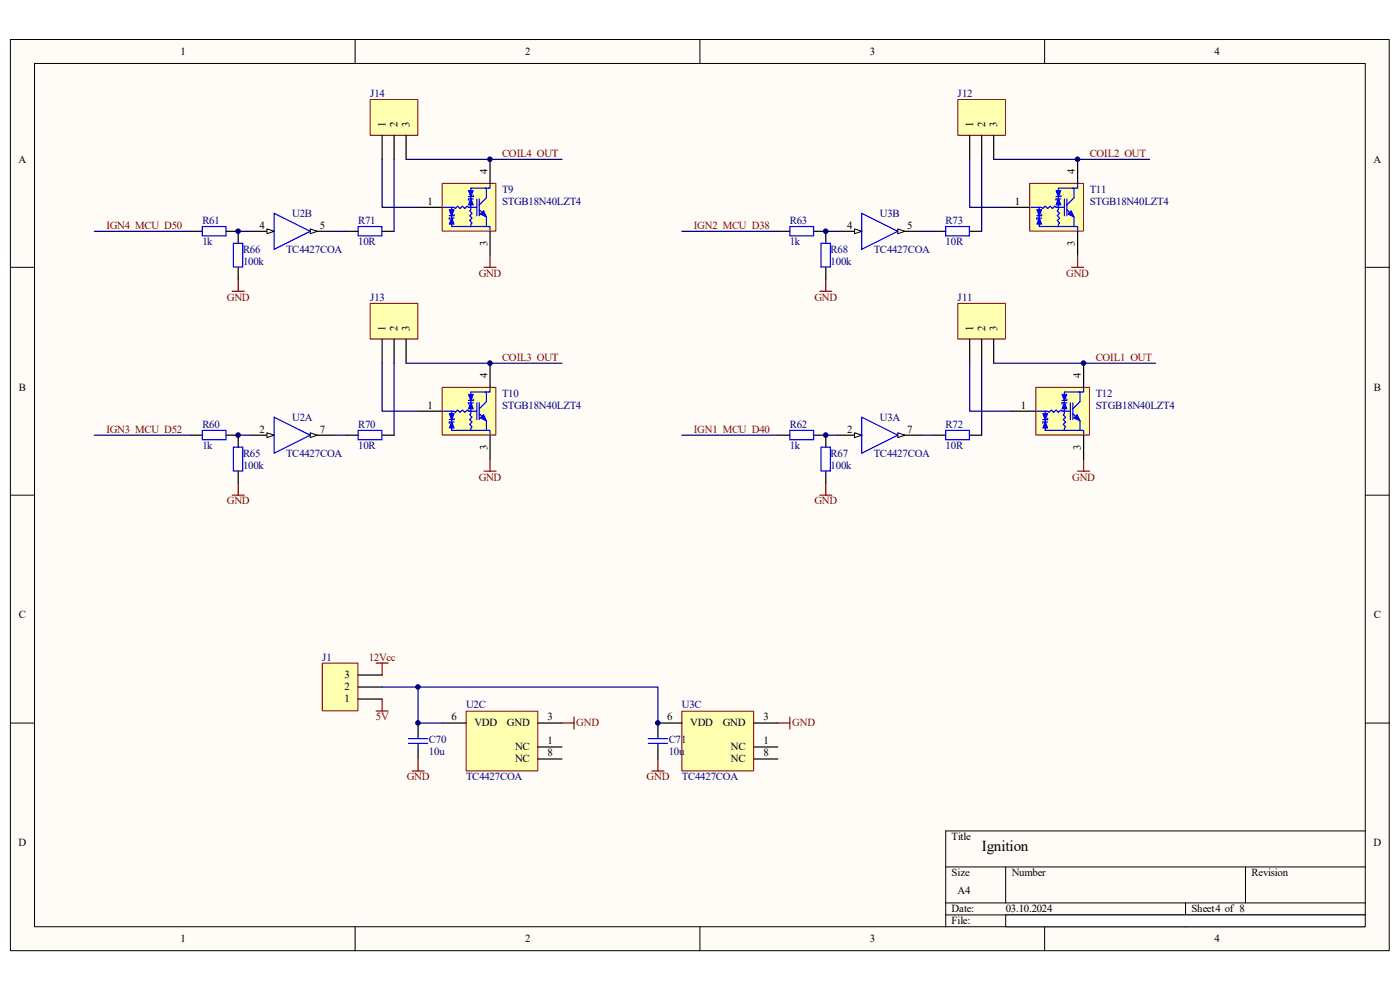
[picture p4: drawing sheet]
<svg xmlns="http://www.w3.org/2000/svg" width="297mm" height="210mm" viewBox="0 0 297 210" stroke-linecap="round" stroke-linejoin="round" font-family="sans-serif">
<defs><g id="words">
<text font-size="3.2" x="208.3" y="180.6">Ignition</text>
<g font-size="2.3">
<text x="38.3" y="11.6">1</text>
<text x="111.4" y="11.6">2</text>
<text x="184.5" y="11.6">3</text>
<text x="257.7" y="11.6">4</text>
<text x="81.8" y="26.9" transform="rotate(-90 81.8 26.9)">1</text>
<text x="84.3" y="26.9" transform="rotate(-90 84.3 26.9)">2</text>
<text x="86.9" y="26.9" transform="rotate(-90 86.9 26.9)">3</text>
<text x="206.5" y="26.9" transform="rotate(-90 206.5 26.9)">1</text>
<text x="209" y="26.9" transform="rotate(-90 209 26.9)">2</text>
<text x="211.5" y="26.9" transform="rotate(-90 211.5 26.9)">3</text>
<text x="3.9" y="34.5">A</text>
<text x="291.4" y="34.5">A</text>
<text x="103.4" y="36.9" transform="rotate(-90 103.4 36.9)">4</text>
<text x="228.1" y="36.9" transform="rotate(-90 228.1 36.9)">4</text>
<text x="90.7" y="43.4">1</text>
<text x="215.3" y="43.4">1</text>
<text x="55" y="48.5">4</text>
<text x="67.8" y="48.5">5</text>
<text x="103.4" y="52.2" transform="rotate(-90 103.4 52.2)">3</text>
<text x="179.7" y="48.5">4</text>
<text x="192.5" y="48.5">5</text>
<text x="228.1" y="52.2" transform="rotate(-90 228.1 52.2)">3</text>
<text x="81.8" y="70.2" transform="rotate(-90 81.8 70.2)">1</text>
<text x="84.3" y="70.2" transform="rotate(-90 84.3 70.2)">2</text>
<text x="86.9" y="70.2" transform="rotate(-90 86.9 70.2)">3</text>
<text x="206.5" y="70.2" transform="rotate(-90 206.5 70.2)">1</text>
<text x="209" y="70.2" transform="rotate(-90 209 70.2)">2</text>
<text x="211.5" y="70.2" transform="rotate(-90 211.5 70.2)">3</text>
<text x="4" y="82.8">B</text>
<text x="103.4" y="80.1" transform="rotate(-90 103.4 80.1)">4</text>
<text x="229.3" y="80.1" transform="rotate(-90 229.3 80.1)">4</text>
<text x="291.5" y="82.8">B</text>
<text x="90.7" y="86.7">1</text>
<text x="216.6" y="86.7">1</text>
<text x="55" y="91.8">2</text>
<text x="67.8" y="91.8">7</text>
<text x="103.4" y="95.5" transform="rotate(-90 103.4 95.5)">3</text>
<text x="179.7" y="91.8">2</text>
<text x="192.5" y="91.8">7</text>
<text x="229.3" y="95.5" transform="rotate(-90 229.3 95.5)">3</text>
<text x="4" y="131.2">C</text>
<text x="291.5" y="131.2">C</text>
<text x="73.1" y="143.9">3</text>
<text x="73.1" y="149">1</text>
<text x="73.1" y="146.5">2</text>
<text x="95.8" y="152.8">6</text>
<text x="100.7" y="154.1">VDD</text>
<text x="107.5" y="154.1">GND</text>
<text x="116.2" y="152.8">3</text>
<text x="141.5" y="152.8">6</text>
<text x="146.4" y="154.1">VDD</text>
<text x="153.3" y="154.1">GND</text>
<text x="162" y="152.8">3</text>
<text x="109.3" y="159.2">NC</text>
<text x="109.3" y="161.7">NC</text>
<text x="116.2" y="157.9">1</text>
<text x="116.2" y="160.4">8</text>
<text x="155.1" y="159.2">NC</text>
<text x="155.1" y="161.7">NC</text>
<text x="162" y="157.9">1</text>
<text x="162" y="160.4">8</text>
<text x="3.9" y="179.5">D</text>
<text x="201.9" y="178.3">Title</text>
<text x="291.4" y="179.5">D</text>
<text x="201.9" y="185.9">Size</text>
<text x="214.6" y="185.9">Number</text>
<text x="265.5" y="185.9">Revision</text>
<text x="203.2" y="189.7">A4</text>
<text x="201.9" y="193.5">Date:</text>
<text x="201.9" y="196.1">File:</text>
<text x="213.4" y="193.5">03.10.2024</text>
<text x="213.4" y="196.1">I:\Protel docs\..\Speedu_DStage_Ignition.SchDoc</text>
<text x="252.8" y="196.1">Drawn By:</text>
<text x="252.8" y="193.5">Sheet4 of 8</text>
<text x="38.3" y="199.9">1</text>
<text x="111.4" y="199.9">2</text>
<text x="184.5" y="199.9">3</text>
<text x="257.7" y="199.9">4</text>
</g>
<g font-size="2.3" fill="#000080">
<text x="78.5" y="20.5">J14</text>
<text x="203.2" y="20.5">J12</text>
<text x="106.5" y="40.9">T9</text>
<text x="231.2" y="40.9">T11</text>
<text x="42.9" y="47.5">R61</text>
<text x="62" y="46">U2B</text>
<text x="76" y="47.5">R71</text>
<text x="106.5" y="43.4">STGB18N40LZT4</text>
<text x="167.6" y="47.5">R63</text>
<text x="186.6" y="46">U3B</text>
<text x="200.6" y="47.5">R73</text>
<text x="231.2" y="43.4">STGB18N40LZT4</text>
<text x="42.9" y="52.1">1k</text>
<text x="51.6" y="53.6">R66</text>
<text x="60.7" y="53.6">TC4427COA</text>
<text x="76" y="52.1">10R</text>
<text x="167.6" y="52.1">1k</text>
<text x="176.2" y="53.6">R68</text>
<text x="185.4" y="53.6">TC4427COA</text>
<text x="200.6" y="52.1">10R</text>
<text x="51.6" y="56.1">100k</text>
<text x="176.2" y="56.1">100k</text>
<text x="78.5" y="63.8">J13</text>
<text x="203.2" y="63.8">J11</text>
<text x="62" y="89.2">U2A</text>
<text x="106.5" y="84.1">T10</text>
<text x="106.5" y="86.7">STGB18N40LZT4</text>
<text x="186.6" y="89.2">U3A</text>
<text x="232.5" y="84.1">T12</text>
<text x="232.5" y="86.7">STGB18N40LZT4</text>
<text x="42.9" y="95.3">1k</text>
<text x="42.9" y="90.8">R60</text>
<text x="76" y="95.3">10R</text>
<text x="76" y="90.8">R70</text>
<text x="167.6" y="95.3">1k</text>
<text x="167.6" y="90.8">R62</text>
<text x="200.6" y="95.3">10R</text>
<text x="200.6" y="90.8">R72</text>
<text x="51.6" y="99.4">100k</text>
<text x="51.6" y="96.9">R65</text>
<text x="60.7" y="96.9">TC4427COA</text>
<text x="176.2" y="99.4">100k</text>
<text x="176.2" y="96.9">R67</text>
<text x="185.4" y="96.9">TC4427COA</text>
<text x="68.3" y="140.1">J1</text>
<text x="98.9" y="150.3">U2C</text>
<text x="144.7" y="150.3">U3C</text>
<text x="91" y="160.2">10u</text>
<text x="91" y="157.6">C70</text>
<text x="141.9" y="160.2">10u</text>
<text x="141.9" y="157.6">C71</text>
<text x="98.9" y="165.6">TC4427COA</text>
<text x="144.7" y="165.6">TC4427COA</text>
</g>
<g font-size="2.3" fill="#800000">
<text x="106.5" y="33.3">COIL4_OUT</text>
<text x="231.2" y="33.3">COIL2_OUT</text>
<text x="22.6" y="48.5">IGN4_MCU_D50</text>
<text x="147.2" y="48.5">IGN2_MCU_D38</text>
<text x="101.6" y="58.7">GND</text>
<text x="226.2" y="58.7">GND</text>
<text x="48.1" y="63.8">GND</text>
<text x="172.8" y="63.8">GND</text>
<text x="106.5" y="76.5">COIL3_OUT</text>
<text x="232.5" y="76.5">COIL1_OUT</text>
<text x="22.6" y="91.8">IGN3_MCU_D52</text>
<text x="147.2" y="91.8">IGN1_MCU_D40</text>
<text x="101.6" y="101.9">GND</text>
<text x="227.5" y="101.9">GND</text>
<text x="48.1" y="107">GND</text>
<text x="172.8" y="107">GND</text>
<text x="78.2" y="140.1">12Vcc</text>
<text x="79.8" y="152.8">5V</text>
<text x="122.3" y="154.1">GND</text>
<text x="168.1" y="154.1">GND</text>
<text x="86.3" y="165.6">GND</text>
<text x="137.2" y="165.6">GND</text>
</g>
</g></defs>
<path d="M2.2 8.4h292.5v193.3h-292.5z" fill="#fffcf8"/>
<path d="M2.2 8.4h292.5v193.3h-292.5z" fill="none" stroke="#000" stroke-width=".21"/>
<path d="M7.4 13.5h282.2v183.1h-282.2z" fill="#fffcf8"/>
<g fill="none" stroke="#000" stroke-width=".21">
<path d="M7.3 13.5h282.3v183.1h-282.3zM75.3 8.4v5.1M148.5 8.4v5.1M221.6 8.4v5.1M2.2 56.7h5.1M289.7 56.7h5.1M2.2 105h5.1M289.7 105h5.1M2.2 153.4h5.1M289.7 153.4h5.1M289.7 176.3h-89.1v20.3M75.3 196.6v5.1"/>
<path d="M148.5 196.6v5.1M200.6 183.9h89.1M200.6 191.5h89.1M200.6 194.1h89.1M213.4 183.9v7.6M221.6 196.6v5.1M251.5 191.5v5.1M264.2 183.9v7.6"/>
</g>
<path d="M53.1 92.3h5.1" fill="none" stroke="#000" stroke-width=".25"/>
<path d="M56.6 91.8l1.6 .5-1.6 .5z" fill="#fffcf8" stroke="#000" stroke-width=".21"/>
<path d="M65.8 92.3h5.1" fill="none" stroke="#000" stroke-width=".25"/>
<path d="M65.8 91.8l1.5 .5-1.5 .5z" fill="#fffcf8" stroke="#000" stroke-width=".21"/>
<path d="M58.2 88.5l7.6 3.8-7.6 3.8z" fill="none" stroke="#00f" stroke-width=".25"/>
<path d="M53.1 49.1h5.1" fill="none" stroke="#000" stroke-width=".25"/>
<path d="M56.6 48.6l1.6 .5-1.6 .5z" fill="#fffcf8" stroke="#000" stroke-width=".21"/>
<path d="M65.8 49.1h5.1" fill="none" stroke="#000" stroke-width=".25"/>
<path d="M65.8 48.6l1.5 .5-1.5 .5z" fill="#fffcf8" stroke="#000" stroke-width=".21"/>
<path d="M58.2 45.3l7.6 3.8-7.6 3.8z" fill="none" stroke="#00f" stroke-width=".25"/>
<path d="M98.9 150.9h15.2v12.6h-15.2z" fill="#ffffb0"/>
<path d="M98.9 150.9h15.2v12.6h-15.2z" fill="none" stroke="#800000" stroke-width=".21"/>
<path d="M88.7 153.4v2.5M88.7 158.5v2.5M93.8 153.4h5.1M114.1 158.5h5.1M114.1 153.4h5.1M114.1 161h5.1" fill="none" stroke="#000" stroke-width=".25"/>
<path d="M86.7 157.7h4M86.7 156.7h4M88.7 155.9v.8M88.7 157.7v.8" fill="none" stroke="#00f" stroke-width=".25"/>
<path d="M20 92.3h20.4" fill="none" stroke="#000080" stroke-width=".25"/>
<path d="M93.9 38.9h11.3v10.1h-11.3z" fill="#ffffb0"/>
<path d="M93.8 38.9h11.4v10.1h-11.4z" fill="none" stroke="#800000" stroke-width=".21"/>
<g fill="none" stroke="#00f" stroke-width=".25">
<path d="M104 39.2v.7h-1.1M94 44h1.8M95.8 44h.5l.3 .2 .5-.5 .5 .5 .5-.5 .5 .5 .5-.5 .3 .3h.5M95.8 44v1.5M95.8 45.8v.5M96.3 46.3h-1v.2M96.3 45.5v.3h-1M99.4 44h1.8M99.9 44v.5l-.3 .2 .5 .6-.5 .5 .5 .5-.5 .5 .5 .5-.2 .2v.6h-4.1v-1.6M99.9 41.4v-1.5h3.3v2l-1.5 1.6M99.9 41.7v.5M99.9 42.5v1.5"/>
<path d="M100.4 42.2h-1v.3M100.4 41.4v.3h-1M101.2 42.2v3.6M101.7 42.2v3.6M101.7 44.5l1.2 1.3M103.2 46v2.1h-3.6M103.2 48.1h.8v.7"/>
</g>
<g fill="#00f" stroke="#00f" stroke-width=".21">
<path d="M99.9 42.1l.5 1.4h-1z"/>
<path d="M101.9 45.4l.7-.7 .6 1.3z"/>
<path d="M99.4 40.4h1l-.5 1.4z"/>
<path d="M95.8 46.1l.5 1.4h-1z"/>
<path d="M95.3 44.5h1l-.5 1.4z"/>
</g>
<path d="M104 33.8v5.1M88.7 44h5.1M104 49.1v5.1" fill="none" stroke="#000" stroke-width=".25"/>
<path d="M93.9 82.2h11.3v10.1h-11.3z" fill="#ffffb0"/>
<path d="M93.8 82.2h11.4v10.1h-11.4z" fill="none" stroke="#800000" stroke-width=".21"/>
<g fill="none" stroke="#00f" stroke-width=".25">
<path d="M42.9 91.3h5v2h-5zM49.5 94.9h2v5h-2zM76 91.3h5v2h-5zM94 87.2h1.8M95.8 87.2h.5l.3 .3 .5-.5 .5 .5 .5-.5 .5 .5 .5-.5 .3 .2h.5M95.8 87.2v1.6M95.8 89v.5M95.8 89.8v1.5h4.1M96.3 89.5h-1v.3M96.3 88.8v.2h-1M99.4 87.2h1.8M99.9 87.2v.5l-.3 .3 .5 .5-.5 .5 .5 .5-.5 .5 .5 .5-.2 .3v.5"/>
<path d="M99.9 84.7v-1.5h3.3v2l-1.5 1.5M99.9 84.9v.6M99.9 85.7v1.5M100.4 85.5h-1v.2M100.4 84.7v.2h-1M101.2 85.5v3.5M101.7 85.5v3.5M101.7 87.7l1.2 1.3M103.2 89.3v2h-3.6M103.2 91.3h.8v.8M104 82.4v.8h-1.1"/>
</g>
<g fill="#00f" stroke="#00f" stroke-width=".21">
<path d="M99.9 85.3l.5 1.4h-1z"/>
<path d="M102.6 87.9l.6 1.4-1.3-.6z"/>
<path d="M99.4 83.7h1l-.5 1.4z"/>
<path d="M95.8 89.4l.5 1.4h-1z"/>
<path d="M95.3 87.7h1l-.5 1.4z"/>
</g>
<path d="M104 77.1v5M40.4 92.3h2.5M48 92.3h2.5v2.6M50.5 100v2.5M73.4 92.3h2.6M81.1 92.3h2.5M88.7 87.2h5.1M104 92.3v5.1M177.7 92.3h5.1" fill="none" stroke="#000" stroke-width=".25"/>
<path d="M102.7 100h2.5M104 97.4v2.6M49.3 105h2.5M50.5 102.5v2.5M79.8 150.8h2.5M81.1 148.3v2.5" fill="none" stroke="#800000" stroke-width=".25"/>
<path d="M50.5 92.3h2.6M70.9 92.3h2.5" fill="none" stroke="#000080" stroke-width=".25"/>
<path d="M181.3 91.8l1.5 .5-1.5 .5z" fill="#fffcf8" stroke="#000" stroke-width=".21"/>
<path d="M190.5 92.3h5" fill="none" stroke="#000" stroke-width=".25"/>
<path d="M190.5 91.8l1.5 .5-1.5 .5z" fill="#fffcf8" stroke="#000" stroke-width=".21"/>
<path d="M182.8 88.5l7.7 3.8-7.7 3.8z" fill="none" stroke="#00f" stroke-width=".25"/>
<path d="M144.7 150.9h15.2v12.6h-15.2z" fill="#ffffb0"/>
<path d="M144.7 150.9h15.2v12.6h-15.2z" fill="none" stroke="#800000" stroke-width=".21"/>
<path d="M40.4 49.1h2.5M48 49.1h2.5v2.5M50.5 56.7v2.5M73.4 49.1h2.6M81.1 49.1h2.5M177.7 49.1h5.1M139.6 153.4h5.1M159.9 158.5h5.1M159.9 153.4h5.1M159.9 161h5.1" fill="none" stroke="#000" stroke-width=".25"/>
<path d="M20 49.1h20.4M50.5 49.1h2.6M70.9 49.1h2.5" fill="none" stroke="#000080" stroke-width=".25"/>
<path d="M50.5 59.2v2.6M102.7 56.7h2.5M104 54.2v2.5M49.3 61.8h2.5" fill="none" stroke="#800000" stroke-width=".25"/>
<path d="M42.9 48.1h5v1.9h-5zM49.5 51.6h2v5.1h-2zM76 48.1h5v1.9h-5z" fill="none" stroke="#00f" stroke-width=".25"/>
<path d="M181.3 48.6l1.5 .5-1.5 .5z" fill="#fffcf8" stroke="#000" stroke-width=".21"/>
<path d="M190.5 49.1h5" fill="none" stroke="#000" stroke-width=".25"/>
<path d="M190.5 48.6l1.5 .5-1.5 .5z" fill="#fffcf8" stroke="#000" stroke-width=".21"/>
<path d="M182.8 45.3l7.7 3.8-7.7 3.8z" fill="none" stroke="#00f" stroke-width=".25"/>
<path d="M119.2 153.4h2.6M121.8 152.1v2.6M165 153.4h2.6M167.6 152.1v2.6" fill="none" stroke="#800000" stroke-width=".25"/>
<path d="M218.5 38.9h11.4v10.1h-11.4z" fill="#ffffb0"/>
<path d="M218.4 38.9h11.5v10.1h-11.5z" fill="none" stroke="#800000" stroke-width=".21"/>
<g fill="none" stroke="#00f" stroke-width=".25">
<path d="M228.6 39.2v.7h-1M218.7 44h1.8M220.5 44h.5l.2 .2 .5-.5 .6 .5 .5-.5 .5 .5 .5-.5 .2 .3h.5M220.5 44v1.5M220.5 45.8v.5M221 46.3h-1v.2M221 45.5v.3h-1M224 44h1.8M224.5 41.4v-1.5h3.4v2l-1.6 1.6M224.5 41.7v.5M224.5 42.5v1.5M224.5 44v.5l-.2 .2 .5 .6-.5 .5 .5 .5-.5 .5 .5 .5-.3 .2v.6h-4v-1.6"/>
<path d="M225.1 42.2h-1.1v.3M225.1 41.4v.3h-1.1M225.8 42.2v3.6M226.3 42.2v3.6M226.3 44.5l1.3 1.3M227.9 46v2.1h-3.6M227.9 48.1h.7v.7M167.6 91.3h5v2h-5zM174.2 94.9h2v5h-2zM200.6 91.3h5.1v2h-5.1z"/>
</g>
<g fill="#00f" stroke="#00f" stroke-width=".21">
<path d="M224.5 42.1l.6 1.4h-1.1z"/>
<path d="M226.5 45.4l.7-.7 .7 1.3z"/>
<path d="M224 40.4h1.1l-.6 1.4z"/>
<path d="M220.5 46.1l.5 1.4h-1z"/>
<path d="M220 44.5h1l-.5 1.4z"/>
</g>
<path d="M228.6 33.8v5.1M213.4 44h5M228.6 49.1v5.1M165 92.3h2.6M172.6 92.3h2.6v2.6M175.2 100v2.5M198.1 92.3h2.5M205.7 92.3h2.6" fill="none" stroke="#000" stroke-width=".25"/>
<path d="M144.7 92.3h20.3M175.2 92.3h2.5M195.5 92.3h2.6" fill="none" stroke="#000080" stroke-width=".25"/>
<path d="M228.6 100h2.6M229.9 97.4v2.6M173.9 105h2.6M175.2 102.5v2.5" fill="none" stroke="#800000" stroke-width=".25"/>
<path d="M219.8 82.2h11.3v10.1h-11.3z" fill="#ffffb0"/>
<path d="M219.8 82.2h11.3v10.1h-11.3z" fill="none" stroke="#800000" stroke-width=".21"/>
<g fill="none" stroke="#00f" stroke-width=".25">
<path d="M167.6 48.1h5v1.9h-5zM174.2 51.6h2v5.1h-2zM200.6 48.1h5.1v1.9h-5.1zM220 87.2h1.7M221.7 87.2h.6l.2 .3 .5-.5 .5 .5 .5-.5 .5 .5 .6-.5 .2 .2h.5M221.7 87.2v1.6M221.7 89v.5M221.7 89.8v1.5h4.1M222.3 89.5h-1.1v.3M222.3 88.8v.2h-1.1M225.3 87.2h1.8M225.8 84.7v-1.5h3.3v2l-1.5 1.5"/>
<path d="M225.8 84.9v.6M225.8 85.7v1.5M225.8 87.2v.5l-.2 .3 .5 .5-.5 .5 .5 .5-.5 .5 .5 .5-.3 .3v.5M226.3 85.5h-1v.2M226.3 84.7v.2h-1M227.1 85.5v3.5M227.6 85.5v3.5M227.6 87.7l1.3 1.3M229.1 89.3v2h-3.5M229.1 91.3h.8v.8M229.9 82.4v.8h-1M137.5 157.7h4.1"/>
<path d="M137.5 156.7h4.1M139.6 155.9v.8M139.6 157.7v.8"/>
</g>
<g fill="#00f" stroke="#00f" stroke-width=".21">
<path d="M225.8 85.3l.5 1.4h-1z"/>
<path d="M227.8 88.7l.7-.8 .7 1.4z"/>
<path d="M225.3 83.7h1l-.5 1.4z"/>
<path d="M221.7 89.4l.6 1.4h-1.1z"/>
<path d="M221.2 87.7h1.1l-.6 1.4z"/>
</g>
<path d="M165 49.1h2.6M172.6 49.1h2.6v2.5M175.2 56.7v2.5M198.1 49.1h2.5M205.7 49.1h2.6M229.9 77.1v5M214.6 87.2h5.1M229.9 92.3v5.1M139.6 153.4v2.5M139.6 158.5v2.5" fill="none" stroke="#000" stroke-width=".25"/>
<path d="M144.7 49.1h20.3M175.2 49.1h2.5M195.5 49.1h2.6" fill="none" stroke="#000080" stroke-width=".25"/>
<path d="M175.2 59.2v2.6M227.3 56.7h2.6M228.6 54.2v2.5M173.9 61.8h2.6M87.4 163.6h2.6M88.7 161v2.6M138.3 163.6h2.5M139.6 161v2.6" fill="none" stroke="#800000" stroke-width=".25"/>
<path d="M68.4 140.7h7.5v10.1h-7.5z" fill="#ffffb0"/>
<path d="M68.4 140.7h7.5v10.1h-7.5z" fill="none" stroke="#800000" stroke-width=".21"/>
<path d="M76 148.3h5.1M76 145.7h5.1M76 143.2h5.1" fill="none" stroke="#000" stroke-width=".25"/>
<path d="M81.1 145.7h58.5v7.7M88.7 145.7v7.7h5.1" fill="none" stroke="#000080" stroke-width=".25"/>
<path d="M213.4 194.1h76.2v2.5h-76.2z" fill="#fff"/>
<path d="M213.4 194.1h76.2v2.5h-76.2z" fill="none" stroke="#000" stroke-width=".21"/>
<path d="M79.8 140.7h2.5M81.1 140.7v2.5" fill="none" stroke="#800000" stroke-width=".25"/>
<path d="M81.1 77.1v10.1h7.6M86.2 77.1h33" fill="none" stroke="#000080" stroke-width=".25"/>
<path d="M203.2 64.4h10.1v7.5h-10.1z" fill="#ffffb0"/>
<path d="M203.2 64.3h10.1v7.6h-10.1z" fill="none" stroke="#800000" stroke-width=".21"/>
<path d="M205.7 72v5.1M208.3 72v5.1M210.8 72v5.1" fill="none" stroke="#000" stroke-width=".25"/>
<path d="M81.1 33.8v10.2h7.6M83.6 33.8v15.3M86.2 33.8h33" fill="none" stroke="#000080" stroke-width=".25"/>
<path d="M203.2 21.2h10.1v7.5h-10.1z" fill="#ffffb0"/>
<path d="M203.2 21.1h10.1v7.6h-10.1z" fill="none" stroke="#800000" stroke-width=".21"/>
<path d="M205.7 28.7v5.1M208.3 28.7v5.1M210.8 28.7v5.1" fill="none" stroke="#000" stroke-width=".25"/>
<path d="M78.6 64.4h10v7.5h-10z" fill="#ffffb0"/>
<path d="M78.5 64.3h10.1v7.6h-10.1z" fill="none" stroke="#800000" stroke-width=".21"/>
<path d="M81.1 72v5.1M83.6 72v5.1M86.2 72v5.1" fill="none" stroke="#000" stroke-width=".25"/>
<path d="M78.6 21.2h10v7.5h-10z" fill="#ffffb0"/>
<path d="M78.5 21.1h10.1v7.6h-10.1z" fill="none" stroke="#800000" stroke-width=".21"/>
<path d="M81.1 28.7v5.1M83.6 28.7v5.1M86.2 28.7v5.1" fill="none" stroke="#000" stroke-width=".25"/>
<path d="M205.7 33.8v10.2h7.7M208.3 33.8v15.3M210.8 33.8h33.1M83.6 77.1v15.2M205.7 77.1v10.1h8.9M208.3 77.1v15.2M210.8 77.1h34.4" fill="none" stroke="#000080" stroke-width=".25"/>
<g fill="#000080" stroke="#000080" stroke-width=".21">
<circle cx="50.5" cy="92.3" r=".48"/>
<circle cx="50.5" cy="49" r=".48"/>
<circle cx="88.7" cy="153.4" r=".48"/>
<circle cx="88.7" cy="145.7" r=".48"/>
<circle cx="103.9" cy="77" r=".48"/>
<circle cx="103.9" cy="33.8" r=".48"/>
<circle cx="139.6" cy="153.4" r=".48"/>
<circle cx="175.2" cy="92.3" r=".48"/>
<circle cx="175.2" cy="49" r=".48"/>
<circle cx="228.6" cy="33.8" r=".48"/>
<circle cx="229.9" cy="77" r=".48"/>
</g>
<use href="#words"/>
</svg>
